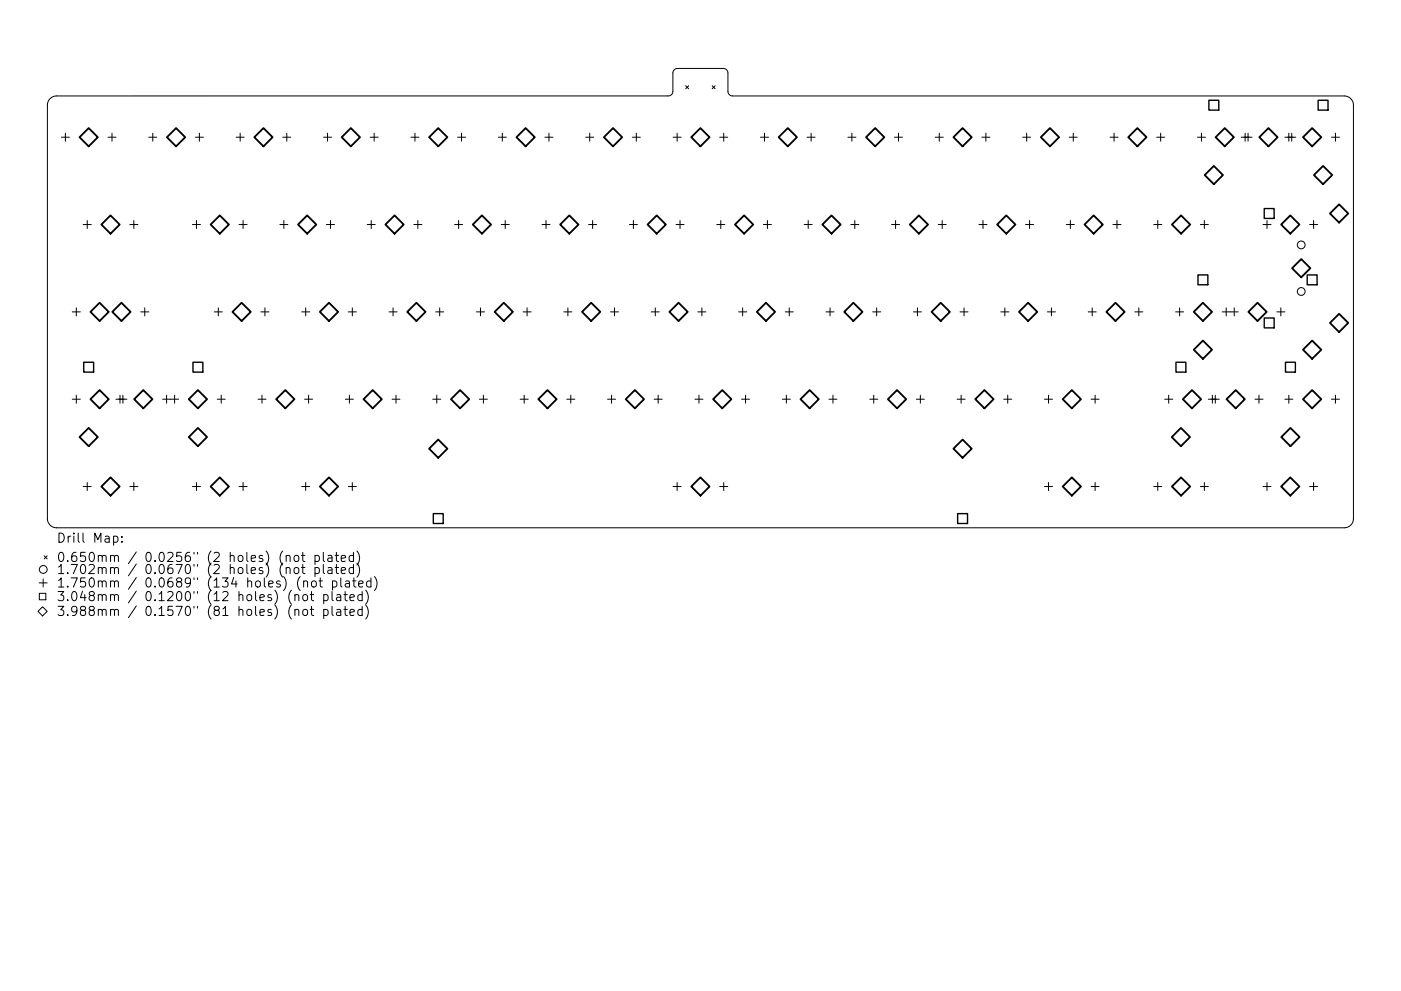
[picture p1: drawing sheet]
<svg xmlns="http://www.w3.org/2000/svg" width="297mm" height="210mm" viewBox="0 0 297 210" stroke-linecap="round" stroke-linejoin="round" font-family="sans-serif">
<defs><g id="words">
<g font-size="2.7">
<text x="11.9" y="115.1">Drill Map:</text>
<text x="11.9" y="119.2">0.650mm / 0.0256&quot; (2 holes) (not plated)</text>
<text x="11.9" y="121.8">1.702mm / 0.0670&quot; (2 holes) (not plated)</text>
<text x="11.9" y="124.6">1.750mm / 0.0689&quot; (134 holes) (not plated)</text>
<text x="11.9" y="127.5">3.048mm / 0.1200&quot; (12 holes) (not plated)</text>
<text x="11.9" y="130.7">3.988mm / 0.1570&quot; (81 holes) (not plated)</text>
</g>
</g></defs>
<g fill="none" stroke="#000" stroke-width=".21">
<path d="M145.4 18.2l.6 .6M146 18.2l-.6 .6M151 18.2l.6 .6M151.6 18.2l-.6 .6M10.6 20.9l.7-.4 .7-.1h129.6a.97 .97 0 0 0 1.1-1v-3.9a.97 .97 0 0 1 .9-1h9.8a.97 .97 0 0 1 .9 1v3.9a.97 .97 0 0 0 1 1h129.7a1.95 1.95 0 0 1 2 1.9v87.7a1.95 1.95 0 0 1-2 2h-273a1.95 1.95 0 0 1-2-2v-87.7l.2-.8zM13 29.1h1.7M13.9 28.3v1.7M22.9 29.1h1.7M23.7 28.3v1.7M31.5 29.1h1.7M32.4 28.3v1.7M41.4 29.1h1.7"/>
<path d="M42.3 28.3v1.7M50.1 29.1h1.7M50.9 28.3v1.7M59.9 29.1h1.8M60.8 28.3v1.7M68.6 29.1h1.7M69.4 28.3v1.7M78.5 29.1h1.7M79.3 28.3v1.7M87.1 29.1h1.7M88 28.3v1.7M97 29.1h1.7"/>
<path d="M97.9 28.3v1.7M105.7 29.1h1.7M106.5 28.3v1.7M115.5 29.1h1.7M116.4 28.3v1.7M124.2 29.1h1.7M125 28.3v1.7M134.1 29.1h1.7M134.9 28.3v1.7M142.7 29.1h1.7M143.6 28.3v1.7M152.6 29.1h1.7"/>
<path d="M153.4 28.3v1.7M161.2 29.1h1.7M162.1 28.3v1.7M171.1 29.1h1.7M172 28.3v1.7M179.8 29.1h1.7M180.6 28.3v1.7M189.6 29.1h1.7M190.5 28.3v1.7M198.3 29.1h1.7M199.1 28.3v1.7M208.2 29.1h1.7"/>
<path d="M209 28.3v1.7M216.8 29.1h1.7M217.7 28.3v1.7M226.7 29.1h1.7M227.6 28.3v1.7M235.4 29.1h1.7M236.2 28.3v1.7M245.2 29.1h1.7M246.1 28.3v1.7M253.9 29.1h1.7M254.7 28.3v1.7M263.1 29.1h2.4"/>
<path d="M264 28.3v1.7M264.6 28.3v1.7M272.4 29.1h2.3M273.3 28.3v1.7M273.9 28.3v1.7M282.3 29.1h1.7M283.1 28.3v1.7M17.6 47.6h1.7M18.5 46.8v1.7M27.5 47.6h1.7M28.4 46.8v1.7M40.8 47.6h1.7"/>
<path d="M41.7 46.8v1.7M50.7 47.6h1.7M51.5 46.8v1.7M59.3 47.6h1.7M60.2 46.8v1.7M69.2 47.6h1.7M70.1 46.8v1.7M77.9 47.6h1.7M78.7 46.8v1.7M87.7 47.6h1.7M88.6 46.8v1.7M96.4 47.6h1.7"/>
<path d="M97.2 46.8v1.7M106.3 47.6h1.7M107.1 46.8v1.7M114.9 47.6h1.7M115.8 46.8v1.7M124.8 47.6h1.7M125.6 46.8v1.7M133.4 47.6h1.7M134.3 46.8v1.7M143.3 47.6h1.7M144.2 46.8v1.7M152 47.6h1.7"/>
<path d="M152.8 46.8v1.7M161.9 47.6h1.7M162.7 46.8v1.7M170.5 47.6h1.7M171.4 46.8v1.7M180.4 47.6h1.7M181.2 46.8v1.7M189 47.6h1.7M189.9 46.8v1.7M198.9 47.6h1.7M199.8 46.8v1.7M207.6 47.6h1.7"/>
<path d="M208.4 46.8v1.7M217.4 47.6h1.7M218.3 46.8v1.7M226.1 47.6h1.7M226.9 46.8v1.7M236 47.6h1.7M236.8 46.8v1.7M244.6 47.6h1.7M245.5 46.8v1.7M254.5 47.6h1.7M255.3 46.8v1.7M267.8 47.6h1.7"/>
<path d="M268.6 46.8v1.7M277.7 47.6h1.7M278.5 46.8v1.7M15.3 66.2h1.7M16.2 65.3v1.7M29.8 66.2h1.7M30.7 65.3v1.7M45.4 66.2h1.7M46.3 65.3v1.7M55.3 66.2h1.7M56.2 65.3v1.7M64 66.2h1.7"/>
<path d="M64.8 65.3v1.7M73.8 66.2h1.7M74.7 65.3v1.7M82.5 66.2h1.7M83.3 65.3v1.7M92.4 66.2h1.7M93.2 65.3v1.7M101 66.2h1.7M101.9 65.3v1.7M110.9 66.2h1.7M111.8 65.3v1.7M119.5 66.2h1.8"/>
<path d="M120.4 65.3v1.7M129.4 66.2h1.7M130.3 65.3v1.7M138.1 66.2h1.7M138.9 65.3v1.7M148 66.2h1.7M148.8 65.3v1.7M156.6 66.2h1.7M157.5 65.3v1.7M166.5 66.2h1.7M167.3 65.3v1.7M175.1 66.2h1.7"/>
<path d="M176 65.3v1.7M185 66.2h1.7M185.9 65.3v1.7M193.7 66.2h1.7M194.5 65.3v1.7M203.5 66.2h1.7M204.4 65.3v1.7M212.2 66.2h1.7M213 65.3v1.7M222.1 66.2h1.7M222.9 65.3v1.7M230.7 66.2h1.7"/>
<path d="M231.6 65.3v1.7M240.6 66.2h1.7M241.5 65.3v1.7M249.2 66.2h1.7M250.1 65.3v1.7M259.1 66.2h3.4M260 65.3v1.7M261.7 65.3v1.7M270.7 66.2h1.7M271.6 65.3v1.7M15.3 84.7h1.7M16.2 83.8v1.7"/>
<path d="M24.6 84.7h2.3M25.4 83.8v1.7M26.1 83.8v1.7M34.5 84.7h3.4M35.3 83.8v1.7M37 83.8v1.7M46.1 84.7h1.7M46.9 83.8v1.7M54.7 84.7h1.7M55.6 83.8v1.7M64.6 84.7h1.7M65.4 83.8v1.7"/>
<path d="M73.2 84.7h1.7M74.1 83.8v1.7M83.1 84.7h1.7M84 83.8v1.7M91.8 84.7h1.7M92.6 83.8v1.7M101.6 84.7h1.7M102.5 83.8v1.7M110.3 84.7h1.7M111.1 83.8v1.7M120.2 84.7h1.7M121 83.8v1.7"/>
<path d="M128.8 84.7h1.7M129.7 83.8v1.7M138.7 84.7h1.7M139.5 83.8v1.7M147.3 84.7h1.7M148.2 83.8v1.7M157.2 84.7h1.7M158.1 83.8v1.7M165.9 84.7h1.7M166.7 83.8v1.7M175.8 84.7h1.7M176.6 83.8v1.7"/>
<path d="M184.4 84.7h1.7M185.2 83.8v1.7M194.3 84.7h1.7M195.1 83.8v1.7M202.9 84.7h1.7M203.8 83.8v1.7M212.8 84.7h1.7M213.7 83.8v1.7M221.5 84.7h1.7M222.3 83.8v1.7M231.3 84.7h1.7M232.2 83.8v1.7"/>
<path d="M246.9 84.7h1.7M247.8 83.8v1.7M256.2 84.7h2.3M257 83.8v1.7M257.7 83.8v1.7M266.1 84.7h1.7M266.9 83.8v1.7M272.4 84.7h1.7M273.3 83.8v1.7M282.3 84.7h1.7M283.1 83.8v1.7M9.4 117.9l.6 .7"/>
<path d="M10 117.9l-.6 .7M17.6 103.2h1.7M18.5 102.4v1.7M24.1 113.8h.5l.4 .3v.6l-.2 .3h-.7M25.8 114.9v.1M25.8 113.8v.2M27.5 103.2h1.7M28.4 102.4v1.7M40.8 103.2h1.7M41.7 102.4v1.7M50.7 103.2h1.7M51.5 102.4v1.7"/>
<path d="M60.7 118l.3-.2 .4 .1 .1 1.2M62.4 118l.3-.2 .6 .2 .1 .8-.2 .2-.5 .1-.3-.2zM63.9 117.8h.8M64 103.2h1.7M64.2 117.2v1.7l.1 .1 .4 .1M64.2 119.8v1.6l.1 .2 .4 .1M64.8 102.4v1.7M66.8 117.9l.5-.1 .4 .4v.6l-.2 .2h-.7M66.8 117.8v2M68.5 117.2v1.7l.3 .2M68.5 119.8v1.6l.3 .3M69.6 117.9h.7l.1 1.2"/>
<path d="M70.4 118.3l-.6 .1a.38 .38 0 0 0-.3 .4 .38 .38 0 0 0 .3 .3l.6-.1M71 117.8h.8M71.3 117.2v1.7l.1 .1 .4 .1M71.3 119.8v1.6l.1 .2 .4 .1M72.3 118.5l1-.2-.1-.4-.6-.1-.3 .3 .1 .9h.8M73.8 103.2h1.7M74.7 102.4v1.7M74.9 117.9l-.5-.1-.4 .4v.6l.2 .2h.7M74.9 117.2v1.9M74.9 119.8v1.9M75.7 116.9a2.23 2.23 0 0 1 0 3M75.7 119.5a2.23 2.23 0 0 1 0 2.9"/>
<path d="M142.7 103.2h1.7M143.6 102.4v1.7M152.6 103.2h1.7M153.4 102.4v1.7M221.5 103.2h1.7M222.3 102.4v1.7M231.3 103.2h1.7M232.2 102.4v1.7M244.6 103.2h1.7M245.5 102.4v1.7M254.5 103.2h1.7M255.3 102.4v1.7"/>
<path d="M267.8 103.2h1.7M268.6 102.4v1.7M277.7 103.2h1.7M278.5 102.4v1.7M8.3 123.7h1.7M8.3 125.9h1.4v1.4h-1.4zM9 128.7l1 1-1 1-.9-1zM9.1 122.8v1.7M60.7 120.6l.3-.2 .4 .1 .1 1.2M62.4 120.6l.3-.2 .6 .2 .1 .7-.2 .3-.5 .1-.3-.2zM62.5 126.3l.3-.1h.5l.1 1.2M62.5 129.5l.3-.2 .5 .1 .1 1.2"/>
<path d="M63.9 120.4h.8M64.3 126.3l.3-.1 .5 .1 .1 .8-.2 .3h-.4l-.3-.1zM64.3 129.5l.3-.2 .5 .2 .1 .7-.2 .3-.4 .1-.3-.2zM64.4 123.4l.3-.1h.4l.1 1.3M64.4 123.3v1.3M65.8 126.2h.7M65.8 129.3h.7M66 125.5v1.7l.1 .2h.4M66 128.6v1.7l.1 .2 .4 .1M66.2 123.3h.5l.4 .3v.6l-.4 .4-.5-.1-.2-.3v-.6zM66.8 120.5l.5-.1 .4 .4v.5l-.2 .3h-.7M66.8 120.4v1.9"/>
<path d="M67.6 123.3h.8M67.9 122.6v1.7l.1 .2 .4 .1M68.6 126.2h.6l.4 .3v.6l-.2 .3h-.8M68.6 129.4l.6-.1 .4 .4v.5l-.2 .3h-.8M68.6 126.2v1.9M68.6 129.3v1.9M69.6 120.5h.7l.1 1.2M70.4 120.9l-.6 .1a.38 .38 0 0 0-.3 .3 .38 .38 0 0 0 .3 .4l.6-.1M70.4 125.5v1.7l.3 .2M70.4 128.6v1.7l.3 .3M70.5 123.3h.5l.4 .3v.6l-.2 .3h-.7M70.5 123.3v1.9"/>
<path d="M71 120.4h.8M71.4 126.2h.8l.1 1.2M71.4 129.4h.8l.1 1.2M72.3 122.6v1.7l.2 .3M72.3 126.6l-.7 .1a.38 .38 0 0 0-.3 .4 .38 .38 0 0 0 .3 .3h.7M72.3 129.8h-.7a.38 .38 0 0 0-.3 .4 .38 .38 0 0 0 .3 .4l.7-.1M72.3 121.1l1-.2-.1-.4-.6-.1-.3 .3 .1 .9h.8M72.9 126.2h.7M72.9 129.3h.7M73.2 125.5v1.7l.1 .2h.3M73.2 128.6v1.7l.1 .2 .3 .1M73.3 123.3h.7l.1 1.3"/>
<path d="M74.1 123.7l-.6 .1a.38 .38 0 0 0-.3 .4 .38 .38 0 0 0 .3 .4l.6-.1M74.2 126.8l.9-.2-.1-.4h-.5l-.3 .2 .1 1h.7M74.2 129.9l.9-.1-.1-.4-.5-.1-.3 .3 .1 .9h.7M74.8 123.3h.7M74.9 120.5l-.5-.1-.4 .4v.5l.2 .3h.7M75 122.6v1.7l.1 .2 .4 .1M76.1 123.9l.9-.2-.1-.4h-.6l-.2 .2v1h.8M76.8 126.2h-.6l-.3 .3v.6l.2 .3h.7M76.8 129.4l-.6-.1-.3 .4v.5l.2 .3h.7M76.8 125.5v1.9M76.8 128.6v2M77.5 125.2a2.23 2.23 0 0 1 0 3"/>
<path d="M77.5 128.4a2.23 2.23 0 0 1 0 2.9M78.6 123.3h-.5l-.4 .3v.6l.2 .3h.7M78.6 122.6v2M79.4 122.3a2.23 2.23 0 0 1 0 3"/>
<circle cx="275.9" cy="52" r=".83"/>
<circle cx="275.9" cy="61.8" r=".83"/>
<circle cx="9.2" cy="120.8" r=".83"/>
</g>
<path d="M256.3 21.3h2.1v2.1h-2.1zM279.5 21.3h2.1v2.1h-2.1zM254 58.3h2.1v2.1h-2.1zM268 44.2h2.1v2.1h-2.1zM277.2 58.3h2v2.1h-2zM17.8 76.9h2.1v2.1h-2.1zM40.9 76.9h2.1v2.1h-2.1zM249.3 76.9h2.1v2.1h-2.1zM268 67.5h2.1v2.1h-2.1zM272.5 76.9h2.1v2.1h-2.1zM91.9 109h2.1v2.1h-2.1zM203 109h2.1v2.1h-2.1z" fill="none" stroke="#000" stroke-width=".3"/>
<g fill="none" stroke="#000" stroke-width=".39">
<path d="M16.9 29.1l1.9-1.9 1.9 1.9-1.9 2zM35.4 29.1l1.9-1.9 2 1.9-2 2zM53.9 29.1l2-1.9 1.9 1.9-1.9 2zM72.4 29.1l2-1.9 1.9 1.9-1.9 2zM91 29.1l1.9-1.9 2 1.9-2 2zM109.5 29.1l1.9-1.9 2 1.9-2 2zM128 29.1l2-1.9 1.9 1.9-1.9 2zM146.6 29.1l1.9-1.9 1.9 1.9-1.9 2zM165.1 29.1l1.9-1.9 2 1.9-2 2zM183.6 29.1l2-1.9 1.9 1.9-1.9 2zM202.1 29.1l2-1.9 1.9 1.9-1.9 2zM220.7 29.1l1.9-1.9 2 1.9-2 2z"/>
<path d="M239.2 29.1l1.9-1.9 2 1.9-2 2zM255.4 37.1l2-1.9 1.9 1.9-1.9 2zM257.7 29.1l2-1.9 1.9 1.9-1.9 2zM268.9 27.2l2 1.9-2 2-1.9-2zM278.2 27.2l1.9 1.9-1.9 2-1.9-2zM280.5 35.2l2 1.9-2 2-1.9-2zM21.5 47.6l1.9-1.9 2 1.9-2 2zM44.7 47.6l1.9-1.9 1.9 1.9-1.9 2zM63.2 47.6l1.9-1.9 2 1.9-2 2zM81.7 47.6l2-1.9 1.9 1.9-1.9 2zM100.2 47.6l2-1.9 1.9 1.9-1.9 2zM118.8 47.6l1.9-1.9 1.9 1.9-1.9 2z"/>
<path d="M137.3 47.6l1.9-1.9 2 1.9-2 2zM155.8 47.6l2-1.9 1.9 1.9-1.9 2zM174.4 47.6l1.9-1.9 1.9 1.9-1.9 2zM192.9 47.6l1.9-1.9 2 1.9-2 2zM211.4 47.6l2-1.9 1.9 1.9-1.9 2zM229.9 47.6l2-1.9 1.9 1.9-1.9 2zM248.5 47.6l1.9-1.9 1.9 1.9-1.9 2zM271.6 47.6l2-1.9 1.9 1.9-1.9 2zM273.9 56.9l2-1.9 1.9 1.9-1.9 1.9zM282 45.3l1.9-1.9 2 1.9-2 1.9zM19.2 66.2l1.9-2 2 2-2 1.9zM25.8 64.2l1.9 2-1.9 1.9-2-1.9z"/>
<path d="M51.2 64.2l2 2-2 1.9-1.9-1.9zM69.8 64.2l1.9 2-1.9 1.9-2-1.9zM88.3 64.2l1.9 2-1.9 1.9-2-1.9zM104.9 66.2l1.9-2 2 2-2 1.9zM123.4 66.2l1.9-2 2 2-2 1.9zM143.9 64.2l1.9 2-1.9 1.9-2-1.9zM162.4 64.2l1.9 2-1.9 1.9-1.9-1.9zM180.9 64.2l2 2-2 1.9-1.9-1.9zM199.5 64.2l1.9 2-1.9 1.9-2-1.9zM216 66.2l2-2 1.9 2-1.9 1.9zM236.5 64.2l2 2-2 1.9-1.9-1.9zM255 64.2l2 2-2 1.9-1.9-1.9z"/>
<path d="M255 72.3l2 1.9-2 1.9-1.9-1.9zM266.6 64.2l2 2-2 1.9-1.9-1.9zM278.2 72.3l1.9 1.9-1.9 1.9-1.9-1.9zM282 68.5l1.9-1.9 2 1.9-2 2zM16.9 92.7l1.9-1.9 1.9 1.9-1.9 2zM19.2 84.7l1.9-1.9 2 1.9-2 1.9zM30.4 82.8l1.9 1.9-1.9 1.9-2-1.9zM42 82.8l1.9 1.9-1.9 1.9-2-1.9zM42 90.8l1.9 1.9-1.9 2-2-2zM60.5 82.8l1.9 1.9-1.9 1.9-1.9-1.9zM77.1 84.7l1.9-1.9 2 1.9-2 1.9zM91 95.2l1.9-1.9 2 1.9-2 1.9z"/>
<path d="M95.6 84.7l1.9-1.9 2 1.9-2 1.9zM114.1 84.7l2-1.9 1.9 1.9-1.9 1.9zM132.7 84.7l1.9-1.9 1.9 1.9-1.9 1.9zM151.2 84.7l1.9-1.9 2 1.9-2 1.9zM169.7 84.7l2-1.9 1.9 1.9-1.9 1.9zM188.3 84.7l1.9-1.9 1.9 1.9-1.9 1.9zM202.1 95.2l2-1.9 1.9 1.9-1.9 1.9zM208.7 82.8l2 1.9-2 1.9-1.9-1.9zM225.3 84.7l1.9-1.9 2 1.9-2 1.9zM248.4 92.7l2-1.9 1.9 1.9-1.9 2zM250.8 84.7l1.9-1.9 2 1.9-2 1.9zM260 84.7l2-1.9 1.9 1.9-1.9 1.9z"/>
<path d="M271.7 92.7l1.9-1.9 1.9 1.9-1.9 2zM278.2 82.8l1.9 1.9-1.9 1.9-1.9-1.9zM21.5 103.2l1.9-1.9 2 1.9-2 2zM44.7 103.2l1.9-1.9 1.9 1.9-1.9 2zM67.8 103.2l2-1.9 1.9 1.9-1.9 2zM146.6 103.2l1.9-1.9 1.9 1.9-1.9 2zM225.3 103.2l1.9-1.9 2 1.9-2 2zM248.5 103.2l1.9-1.9 1.9 1.9-1.9 2zM271.6 103.2l2-1.9 1.9 1.9-1.9 2z"/>
</g>
<use href="#words"/>
</svg>
